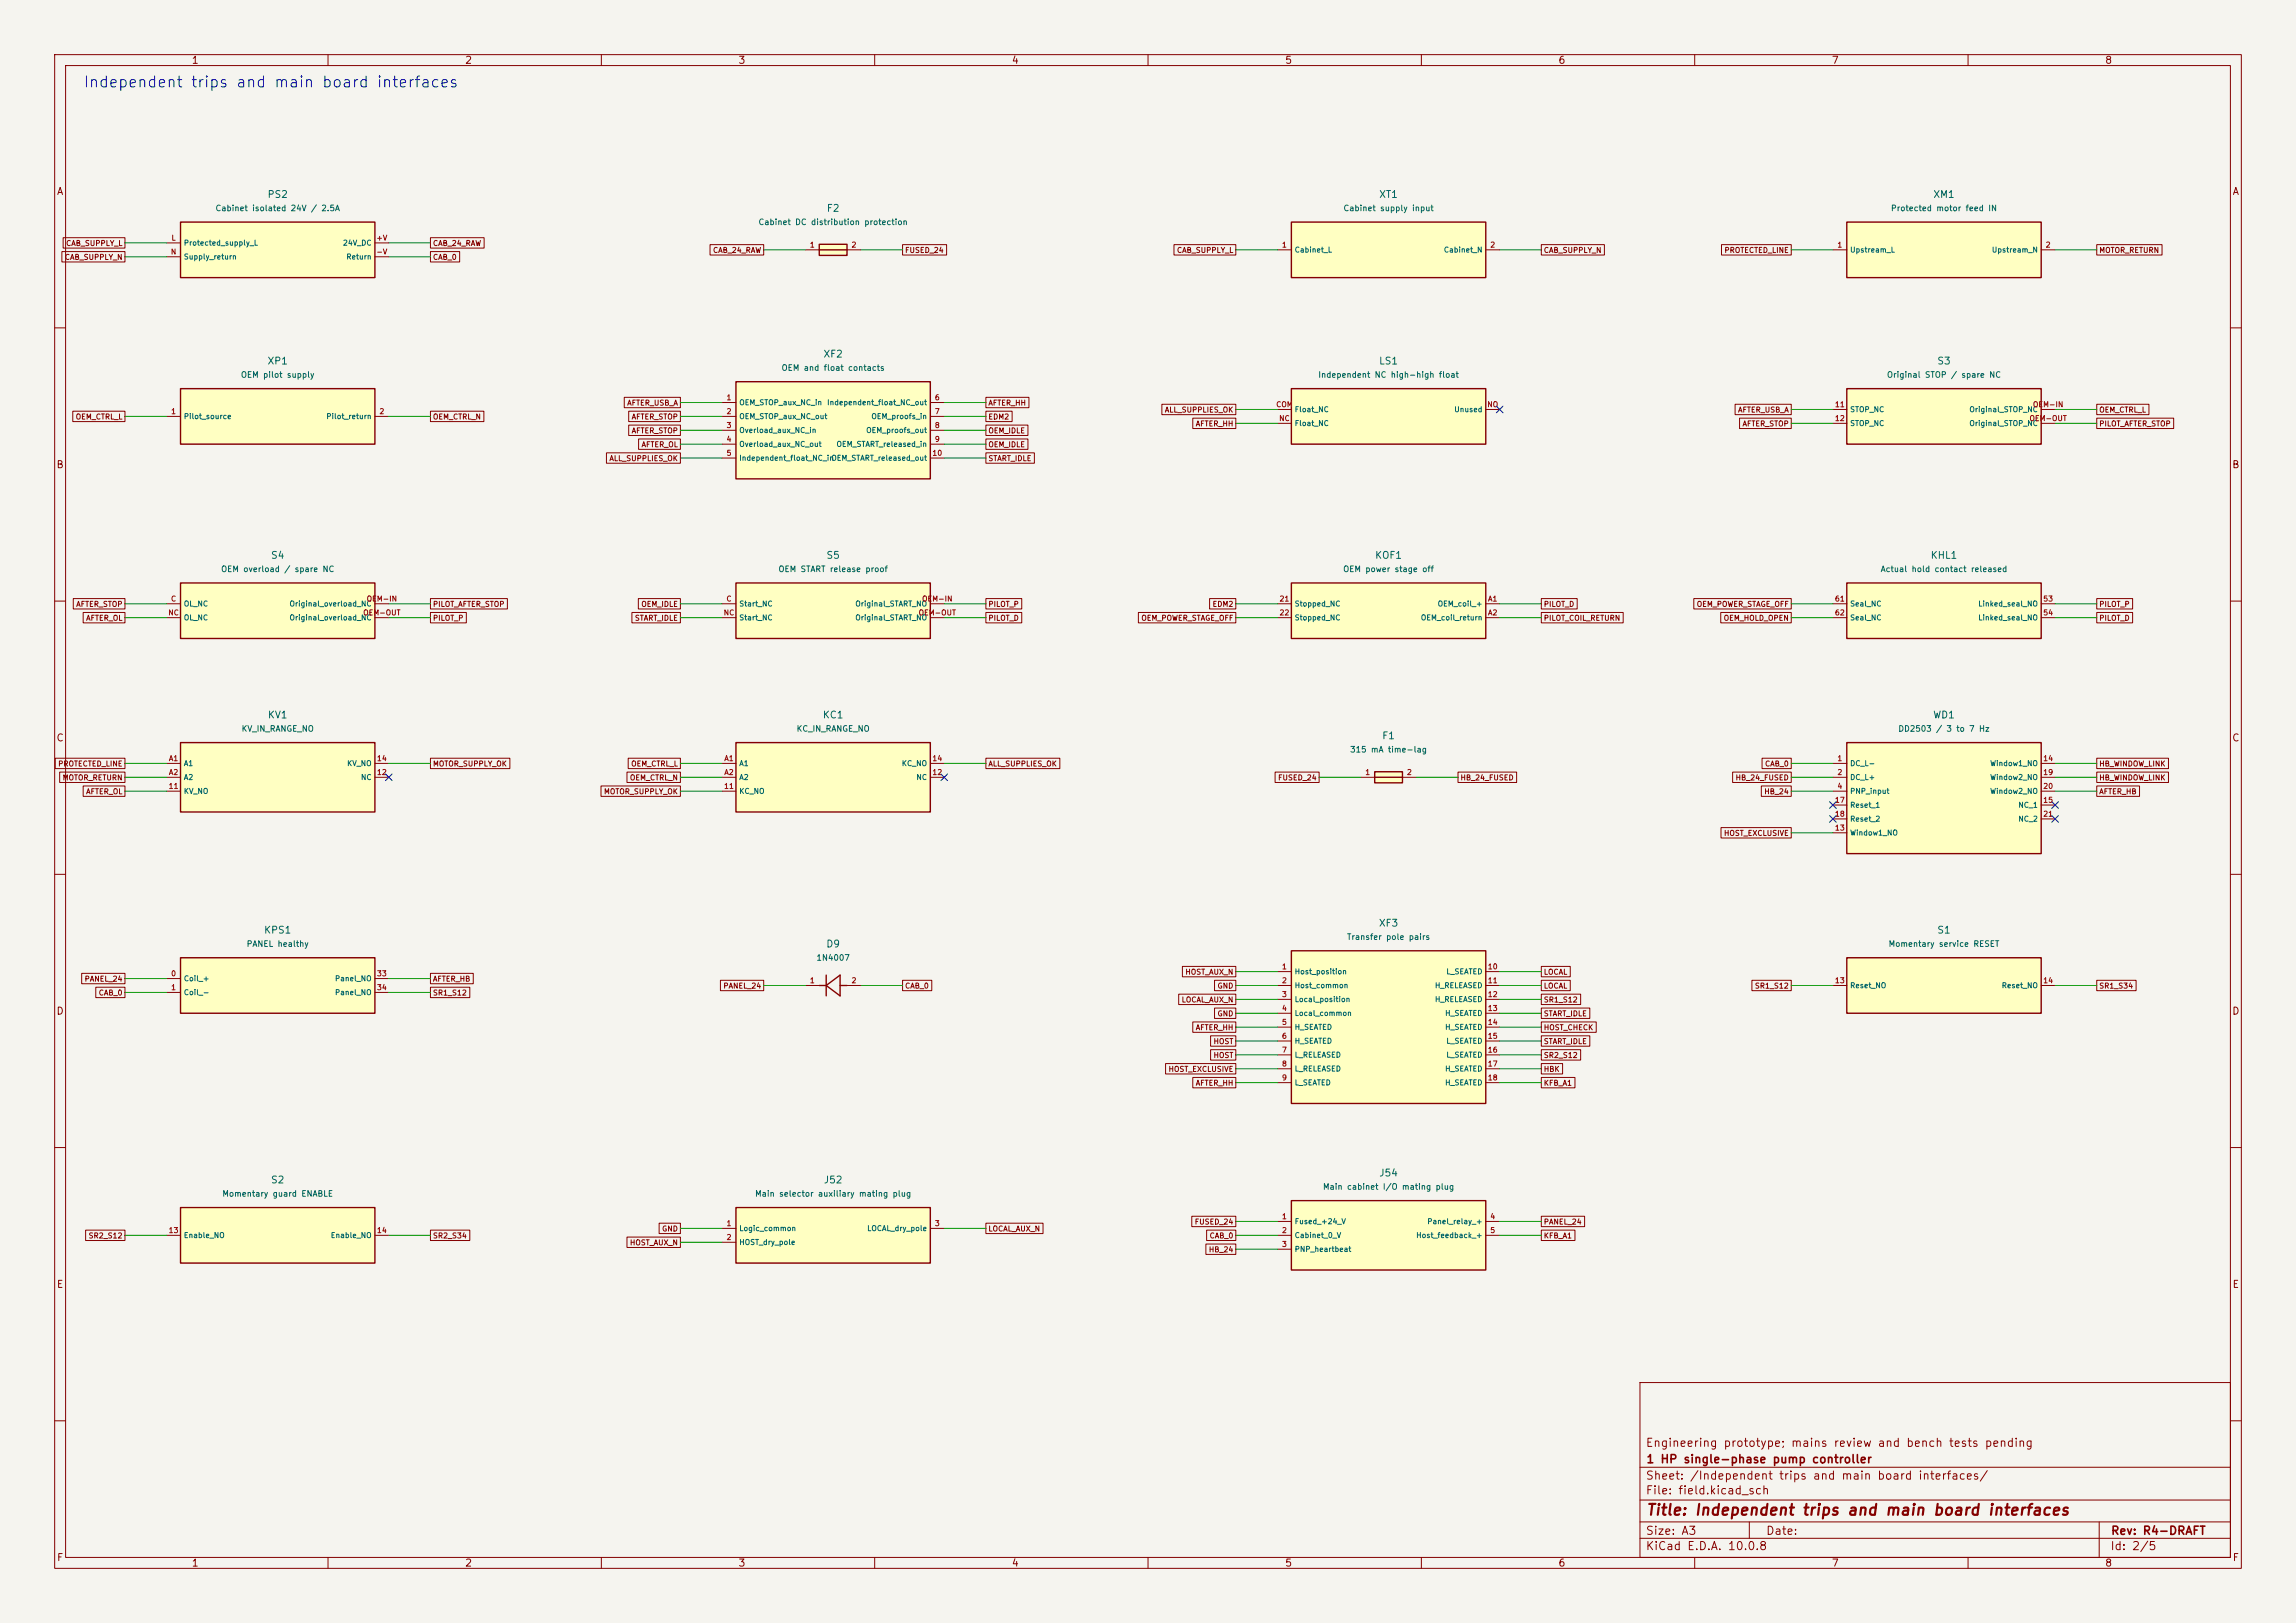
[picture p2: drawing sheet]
<svg xmlns="http://www.w3.org/2000/svg" width="420mm" height="297mm" viewBox="0 0 420 297" stroke-linecap="round" stroke-linejoin="round" font-family="sans-serif">
<defs><g id="words">
<text font-size="2" fill="#0000c2" x="15.1" y="16.5">Independent trips and main board interfaces</text>
<text font-size="2" fill="#840000" x="301" y="277.8">Title: Independent trips and main board interfaces</text>
<g font-size="1.5" fill="#840000">
<text x="300.9" y="265.1">Engineering prototype; mains review and bench tests pending</text>
<text x="301" y="268.1">1 HP single-phase pump controller</text>
<text x="300.9" y="273.8">File: field.kicad_sch</text>
<text x="300.9" y="271.1">Sheet: /Independent trips and main board interfaces/</text>
<text x="300.9" y="281.2">Size: A3</text>
<text x="322.9" y="281.2">Date:</text>
<text x="386" y="281.2">Rev: R4-DRAFT</text>
<text x="300.9" y="284">KiCad E.D.A. 10.0.8</text>
<text x="385.9" y="284">Id: 2/5</text>
</g>
<g font-size="1.3" fill="#840000">
<text x="35" y="12">1</text>
<text x="85" y="12">2</text>
<text x="135" y="12">3</text>
<text x="185" y="12">4</text>
<text x="235" y="12">5</text>
<text x="285" y="12">6</text>
<text x="335" y="12">7</text>
<text x="385" y="12">8</text>
<text x="10.3" y="36">A</text>
<text x="408.3" y="36">A</text>
<text x="10.2" y="86">B</text>
<text x="408.2" y="86">B</text>
<text x="10.2" y="136">C</text>
<text x="408.2" y="136">C</text>
<text x="10.2" y="186">D</text>
<text x="408.2" y="186">D</text>
<text x="10.3" y="236">E</text>
<text x="408.3" y="236">E</text>
<text x="10.3" y="286">F</text>
<text x="35" y="287">1</text>
<text x="85" y="287">2</text>
<text x="135" y="287">3</text>
<text x="185" y="287">4</text>
<text x="235" y="287">5</text>
<text x="285" y="287">6</text>
<text x="335" y="287">7</text>
<text x="385" y="287">8</text>
<text x="408.3" y="286">F</text>
</g>
<g font-size="1.3" fill="#006464">
<text x="48.8" y="36.5">PS2</text>
<text x="151.1" y="39.1">F2</text>
<text x="252.2" y="36.5">XT1</text>
<text x="353.5" y="36.5">XM1</text>
<text x="150.5" y="65.7">XF2</text>
<text x="48.8" y="67">XP1</text>
<text x="252.1" y="67">LS1</text>
<text x="354.3" y="67">S3</text>
<text x="49.5" y="102.6">S4</text>
<text x="151.1" y="102.6">S5</text>
<text x="251.4" y="102.6">KOF1</text>
<text x="353.1" y="102.6">KHL1</text>
<text x="48.9" y="131.8">KV1</text>
<text x="150.4" y="131.8">KC1</text>
<text x="353.5" y="131.8">WD1</text>
<text x="252.7" y="135.6">F1</text>
<text x="48.2" y="171.1">KPS1</text>
<text x="151" y="173.7">D9</text>
<text x="252.1" y="169.9">XF3</text>
<text x="354.3" y="171.1">S1</text>
<text x="252.2" y="215.6">J54</text>
<text x="49.5" y="216.9">S2</text>
<text x="150.6" y="216.9">J52</text>
</g>
<g font-size="1.1" fill="#006464">
<text x="39.3" y="38.9">Cabinet isolated 24V / 2.5A</text>
<text x="138.6" y="41.4">Cabinet DC distribution protection</text>
<text x="245.6" y="38.9">Cabinet supply input</text>
<text x="345.8" y="38.9">Protected motor feed IN</text>
<text x="44" y="69.4">OEM pilot supply</text>
<text x="142.9" y="68.1">OEM and float contacts</text>
<text x="241" y="69.4">Independent NC high-high float</text>
<text x="345.1" y="69.4">Original STOP / spare NC</text>
<text x="40.3" y="104.9">OEM overload / spare NC</text>
<text x="142.3" y="104.9">OEM START release proof</text>
<text x="245.6" y="104.9">OEM power stage off</text>
<text x="343.9" y="104.9">Actual hold contact released</text>
<text x="44.1" y="134.1">KV_IN_RANGE_NO</text>
<text x="145.6" y="134.1">KC_IN_RANGE_NO</text>
<text x="246.9" y="138">315 mA time-lag</text>
<text x="347.1" y="134.1">DD2503 / 3 to 7 Hz</text>
<text x="45" y="173.5">PANEL healthy</text>
<text x="246.3" y="172.2">Transfer pole pairs</text>
<text x="345.4" y="173.5">Momentary service RESET</text>
<text x="149.2" y="176.1">1N4007</text>
<text x="40.6" y="219.2">Momentary guard ENABLE</text>
<text x="138" y="219.2">Main selector auxiliary mating plug</text>
<text x="241.9" y="218">Main cabinet I/O mating plug</text>
</g>
<g font-size="1" fill="#840000">
<text x="11.8" y="47.8">CAB_SUPPLY_N</text>
<text x="12" y="45.2">CAB_SUPPLY_L</text>
<text x="79.1" y="45.2">CAB_24_RAW</text>
<text x="79.1" y="47.8">CAB_0</text>
<text x="130.3" y="46.5">CAB_24_RAW</text>
<text x="165.5" y="46.5">FUSED_24</text>
<text x="215.2" y="46.5">CAB_SUPPLY_L</text>
<text x="282.3" y="46.5">CAB_SUPPLY_N</text>
<text x="315.3" y="46.5">PROTECTED_LINE</text>
<text x="383.9" y="46.5">MOTOR_RETURN</text>
<text x="13.8" y="77">OEM_CTRL_L</text>
<text x="79.1" y="77">OEM_CTRL_N</text>
<text x="114.6" y="74.4">AFTER_USB_A</text>
<text x="115.4" y="77">AFTER_STOP</text>
<text x="180.7" y="74.4">AFTER_HH</text>
<text x="180.7" y="77">EDM2</text>
<text x="213" y="75.7">ALL_SUPPLIES_OK</text>
<text x="317.8" y="75.7">AFTER_USB_A</text>
<text x="383.9" y="75.7">OEM_CTRL_L</text>
<text x="115.4" y="79.5">AFTER_STOP</text>
<text x="117.3" y="82.1">AFTER_OL</text>
<text x="180.7" y="79.5">OEM_IDLE</text>
<text x="180.7" y="82.1">OEM_IDLE</text>
<text x="218.6" y="78.3">AFTER_HH</text>
<text x="318.6" y="78.3">AFTER_STOP</text>
<text x="383.9" y="78.3">PILOT_AFTER_STOP</text>
<text x="111.4" y="84.6">ALL_SUPPLIES_OK</text>
<text x="180.7" y="84.6">START_IDLE</text>
<text x="13.8" y="111.3">AFTER_STOP</text>
<text x="15.7" y="113.8">AFTER_OL</text>
<text x="79.1" y="113.8">PILOT_P</text>
<text x="79.1" y="111.3">PILOT_AFTER_STOP</text>
<text x="116" y="113.8">START_IDLE</text>
<text x="117.2" y="111.3">OEM_IDLE</text>
<text x="180.7" y="111.3">PILOT_P</text>
<text x="180.7" y="113.8">PILOT_D</text>
<text x="208.7" y="113.8">OEM_POWER_STAGE_OFF</text>
<text x="221.7" y="111.3">EDM2</text>
<text x="282.3" y="113.8">PILOT_COIL_RETURN</text>
<text x="282.3" y="111.3">PILOT_D</text>
<text x="310.3" y="111.3">OEM_POWER_STAGE_OFF</text>
<text x="315.2" y="113.8">OEM_HOLD_OPEN</text>
<text x="383.9" y="111.3">PILOT_P</text>
<text x="383.9" y="113.8">PILOT_D</text>
<text x="10.5" y="140.5">PROTECTED_LINE</text>
<text x="11.4" y="143">MOTOR_RETURN</text>
<text x="79.1" y="140.5">MOTOR_SUPPLY_OK</text>
<text x="115.1" y="143">OEM_CTRL_N</text>
<text x="115.4" y="140.5">OEM_CTRL_L</text>
<text x="180.7" y="140.5">ALL_SUPPLIES_OK</text>
<text x="233.7" y="143">FUSED_24</text>
<text x="267.1" y="143">HB_24_FUSED</text>
<text x="317.4" y="143">HB_24_FUSED</text>
<text x="322.8" y="140.5">CAB_0</text>
<text x="383.9" y="140.5">HB_WINDOW_LINK</text>
<text x="383.9" y="143">HB_WINDOW_LINK</text>
<text x="15.7" y="145.6">AFTER_OL</text>
<text x="110.4" y="145.6">MOTOR_SUPPLY_OK</text>
<text x="322.6" y="145.6">HB_24</text>
<text x="383.9" y="145.6">AFTER_HB</text>
<text x="315.3" y="153.2">HOST_EXCLUSIVE</text>
<text x="15.4" y="179.9">PANEL_24</text>
<text x="79.1" y="179.9">AFTER_HB</text>
<text x="216.7" y="178.6">HOST_AUX_N</text>
<text x="282.3" y="178.6">LOCAL</text>
<text x="18" y="182.4">CAB_0</text>
<text x="79.1" y="182.4">SR1_S12</text>
<text x="132.2" y="181.1">PANEL_24</text>
<text x="165.5" y="181.1">CAB_0</text>
<text x="216.1" y="183.7">LOCAL_AUX_N</text>
<text x="222.6" y="181.1">GND</text>
<text x="282.3" y="183.7">SR1_S12</text>
<text x="282.3" y="181.1">LOCAL</text>
<text x="320.9" y="181.1">SR1_S12</text>
<text x="383.9" y="181.1">SR1_S34</text>
<text x="218.6" y="188.7">AFTER_HH</text>
<text x="221.9" y="191.3">HOST</text>
<text x="222.6" y="186.2">GND</text>
<text x="282.3" y="191.3">START_IDLE</text>
<text x="282.3" y="188.7">HOST_CHECK</text>
<text x="282.3" y="186.2">START_IDLE</text>
<text x="213.7" y="196.4">HOST_EXCLUSIVE</text>
<text x="221.9" y="193.8">HOST</text>
<text x="282.3" y="196.4">HBK</text>
<text x="282.3" y="193.8">SR2_S12</text>
<text x="218.6" y="198.9">AFTER_HH</text>
<text x="282.3" y="198.9">KFB_A1</text>
<text x="16.1" y="226.8">SR2_S12</text>
<text x="79.1" y="226.8">SR2_S34</text>
<text x="121" y="225.6">GND</text>
<text x="180.7" y="225.6">LOCAL_AUX_N</text>
<text x="218.5" y="224.3">FUSED_24</text>
<text x="221.2" y="226.8">CAB_0</text>
<text x="282.3" y="224.3">PANEL_24</text>
<text x="282.3" y="226.8">KFB_A1</text>
<text x="115.1" y="228.1">HOST_AUX_N</text>
<text x="221" y="229.4">HB_24</text>
</g>
<g font-size="1" fill="#a90000">
<text x="31.2" y="46.8">N</text>
<text x="31.3" y="44.3">L</text>
<text x="68.8" y="44.3">+V</text>
<text x="68.8" y="46.8">-V</text>
<text x="148" y="45.5">1</text>
<text x="155.7" y="45.5">2</text>
<text x="234.4" y="45.5">1</text>
<text x="272.5" y="45.5">2</text>
<text x="336" y="45.5">1</text>
<text x="374.1" y="45.5">2</text>
<text x="31.2" y="76">1</text>
<text x="69.3" y="76">2</text>
<text x="132.8" y="73.5">1</text>
<text x="132.8" y="76">2</text>
<text x="170.9" y="73.5">6</text>
<text x="170.9" y="76">7</text>
<text x="233.3" y="74.7">COM</text>
<text x="233.9" y="77.3">NC</text>
<text x="272" y="74.7">NO</text>
<text x="335.6" y="74.7">11</text>
<text x="335.6" y="77.3">12</text>
<text x="371.1" y="77.3">OEM-OUT</text>
<text x="371.8" y="74.7">OEM-IN</text>
<text x="132.8" y="78.5">3</text>
<text x="132.8" y="81.1">4</text>
<text x="132.8" y="83.6">5</text>
<text x="170.5" y="83.6">10</text>
<text x="170.9" y="78.5">8</text>
<text x="170.9" y="81.1">9</text>
<text x="30.7" y="112.8">NC</text>
<text x="31.2" y="110.3">C</text>
<text x="66.3" y="112.8">OEM-OUT</text>
<text x="67" y="110.3">OEM-IN</text>
<text x="132.3" y="112.8">NC</text>
<text x="132.8" y="110.3">C</text>
<text x="167.9" y="112.8">OEM-OUT</text>
<text x="168.6" y="110.3">OEM-IN</text>
<text x="234" y="110.3">21</text>
<text x="234" y="112.8">22</text>
<text x="272.1" y="110.3">A1</text>
<text x="272.1" y="112.8">A2</text>
<text x="335.6" y="110.3">61</text>
<text x="335.6" y="112.8">62</text>
<text x="373.7" y="110.3">53</text>
<text x="373.7" y="112.8">54</text>
<text x="30.8" y="139.5">A1</text>
<text x="30.8" y="142">A2</text>
<text x="68.9" y="142">12</text>
<text x="68.9" y="139.5">14</text>
<text x="132.4" y="139.5">A1</text>
<text x="132.4" y="142">A2</text>
<text x="170.5" y="142">12</text>
<text x="170.5" y="139.5">14</text>
<text x="249.6" y="142">1</text>
<text x="257.3" y="142">2</text>
<text x="336" y="139.5">1</text>
<text x="336" y="142">2</text>
<text x="373.7" y="139.5">14</text>
<text x="373.7" y="142">19</text>
<text x="30.8" y="144.6">11</text>
<text x="132.4" y="144.6">11</text>
<text x="335.6" y="147.1">17</text>
<text x="335.6" y="149.7">18</text>
<text x="336" y="144.6">4</text>
<text x="373.7" y="147.1">15</text>
<text x="373.7" y="144.6">20</text>
<text x="373.7" y="149.7">21</text>
<text x="335.6" y="152.2">13</text>
<text x="31.2" y="178.9">0</text>
<text x="68.9" y="178.9">33</text>
<text x="234.4" y="177.6">1</text>
<text x="272.1" y="177.6">10</text>
<text x="31.2" y="181.4">1</text>
<text x="68.9" y="181.4">34</text>
<text x="148" y="180.1">1</text>
<text x="155.7" y="180.1">2</text>
<text x="234.4" y="180.1">2</text>
<text x="234.4" y="182.7">3</text>
<text x="234.4" y="185.2">4</text>
<text x="272.1" y="180.1">11</text>
<text x="272.1" y="182.7">12</text>
<text x="272.1" y="185.2">13</text>
<text x="335.6" y="180.1">13</text>
<text x="373.7" y="180.1">14</text>
<text x="234.4" y="187.8">5</text>
<text x="234.4" y="190.3">6</text>
<text x="272.1" y="187.8">14</text>
<text x="272.1" y="190.3">15</text>
<text x="234.4" y="192.8">7</text>
<text x="234.4" y="195.4">8</text>
<text x="234.4" y="197.9">9</text>
<text x="272.1" y="192.8">16</text>
<text x="272.1" y="195.4">17</text>
<text x="272.1" y="197.9">18</text>
<text x="30.8" y="225.9">13</text>
<text x="68.9" y="225.9">14</text>
<text x="132.8" y="224.6">1</text>
<text x="132.8" y="227.1">2</text>
<text x="170.9" y="224.6">3</text>
<text x="234.4" y="223.3">1</text>
<text x="234.4" y="225.9">2</text>
<text x="272.5" y="223.3">4</text>
<text x="272.5" y="225.9">5</text>
<text x="234.4" y="228.4">3</text>
</g>
<g font-size="1" fill="#006464">
<text x="33.5" y="45.2">Protected_supply_L</text>
<text x="33.5" y="47.7">Supply_return</text>
<text x="62.6" y="45.2">24V_DC</text>
<text x="63.3" y="47.7">Return</text>
<text x="236.7" y="46.4">Cabinet_L</text>
<text x="264" y="46.4">Cabinet_N</text>
<text x="338.3" y="46.4">Upstream_L</text>
<text x="364.3" y="46.4">Upstream_N</text>
<text x="33.5" y="76.9">Pilot_source</text>
<text x="59.6" y="76.9">Pilot_return</text>
<text x="135.1" y="74.4">OEM_STOP_aux_NC_in</text>
<text x="135.1" y="76.9">OEM_STOP_aux_NC_out</text>
<text x="151.2" y="74.4">Independent_float_NC_out</text>
<text x="159.3" y="76.9">OEM_proofs_in</text>
<text x="236.7" y="75.6">Float_NC</text>
<text x="265.9" y="75.6">Unused</text>
<text x="338.3" y="75.6">STOP_NC</text>
<text x="360.1" y="75.6">Original_STOP_NC</text>
<text x="135.1" y="79.5">Overload_aux_NC_in</text>
<text x="135.1" y="82">Overload_aux_NC_out</text>
<text x="152.9" y="82">OEM_START_released_in</text>
<text x="158.3" y="79.5">OEM_proofs_out</text>
<text x="236.7" y="78.2">Float_NC</text>
<text x="338.3" y="78.2">STOP_NC</text>
<text x="360.1" y="78.2">Original_STOP_NC</text>
<text x="135.1" y="84.5">Independent_float_NC_in</text>
<text x="152" y="84.5">OEM_START_released_out</text>
<text x="33.5" y="111.2">OL_NC</text>
<text x="33.5" y="113.7">OL_NC</text>
<text x="52.9" y="111.2">Original_overload_NC</text>
<text x="52.9" y="113.7">Original_overload_NC</text>
<text x="135.1" y="111.2">Start_NC</text>
<text x="135.1" y="113.7">Start_NC</text>
<text x="156.4" y="111.2">Original_START_NO</text>
<text x="156.4" y="113.7">Original_START_NO</text>
<text x="236.7" y="111.2">Stopped_NC</text>
<text x="236.7" y="113.7">Stopped_NC</text>
<text x="259.8" y="113.7">OEM_coil_return</text>
<text x="262.9" y="111.2">OEM_coil_+</text>
<text x="338.3" y="111.2">Seal_NC</text>
<text x="338.3" y="113.7">Seal_NC</text>
<text x="361.8" y="111.2">Linked_seal_NO</text>
<text x="361.8" y="113.7">Linked_seal_NO</text>
<text x="33.5" y="140.4">A1</text>
<text x="33.5" y="143">A2</text>
<text x="63.4" y="140.4">KV_NO</text>
<text x="65.9" y="143">NC</text>
<text x="135.1" y="140.4">A1</text>
<text x="135.1" y="143">A2</text>
<text x="164.9" y="140.4">KC_NO</text>
<text x="167.5" y="143">NC</text>
<text x="338.3" y="140.4">DC_L-</text>
<text x="338.3" y="143">DC_L+</text>
<text x="363.9" y="140.4">Window1_NO</text>
<text x="363.9" y="143">Window2_NO</text>
<text x="33.5" y="145.5">KV_NO</text>
<text x="135.1" y="145.5">KC_NO</text>
<text x="338.3" y="145.5">PNP_input</text>
<text x="338.3" y="148">Reset_1</text>
<text x="363.9" y="145.5">Window2_NO</text>
<text x="369.1" y="148">NC_1</text>
<text x="338.3" y="153.1">Window1_NO</text>
<text x="338.3" y="150.6">Reset_2</text>
<text x="369.1" y="150.6">NC_2</text>
<text x="33.5" y="179.8">Coil_+</text>
<text x="61.2" y="179.8">Panel_NO</text>
<text x="236.7" y="178.5">Host_position</text>
<text x="264.5" y="178.5">L_SEATED</text>
<text x="33.5" y="182.3">Coil_-</text>
<text x="61.2" y="182.3">Panel_NO</text>
<text x="236.7" y="181.1">Host_common</text>
<text x="236.7" y="183.6">Local_position</text>
<text x="262.4" y="181.1">H_RELEASED</text>
<text x="262.4" y="183.6">H_RELEASED</text>
<text x="338.3" y="181.1">Reset_NO</text>
<text x="366.1" y="181.1">Reset_NO</text>
<text x="236.7" y="186.1">Local_common</text>
<text x="236.7" y="188.7">H_SEATED</text>
<text x="236.7" y="191.2">H_SEATED</text>
<text x="264.2" y="186.1">H_SEATED</text>
<text x="264.2" y="188.7">H_SEATED</text>
<text x="264.5" y="191.2">L_SEATED</text>
<text x="236.7" y="193.8">L_RELEASED</text>
<text x="236.7" y="196.3">L_RELEASED</text>
<text x="264.2" y="196.3">H_SEATED</text>
<text x="264.5" y="193.8">L_SEATED</text>
<text x="236.7" y="198.8">L_SEATED</text>
<text x="264.2" y="198.8">H_SEATED</text>
<text x="33.5" y="226.8">Enable_NO</text>
<text x="60.4" y="226.8">Enable_NO</text>
<text x="135.1" y="225.5">Logic_common</text>
<text x="158.5" y="225.5">LOCAL_dry_pole</text>
<text x="236.7" y="224.2">Fused_+24_V</text>
<text x="236.7" y="226.8">Cabinet_0_V</text>
<text x="259" y="226.8">Host_feedback_+</text>
<text x="261" y="224.2">Panel_relay_+</text>
<text x="135.1" y="228">HOST_dry_pole</text>
<text x="236.7" y="229.3">PNP_heartbeat</text>
</g>
</g></defs>
<path d="M0 0h420v297h-420z" fill="#f5f4ef" stroke="#f5f4ef" stroke-width=".18"/>
<g fill="none" stroke="#840000" stroke-width=".18">
<path d="M10 10h400v277h-400zM12 12h396v273h-396zM60 10v2M110 10v2M160 10v2M210 10v2M260 10v2M310 10v2M360 10v2M10 60h2M408 60h2M10 110h2"/>
<path d="M408 110h2M10 160h2M408 160h2M10 210h2M408 210h2M300 253h108v32h-108zM10 260h2M300 278.5h108M300 274.5h108M300 268.5h108M320 278.5v3M384 278.5v6.5"/>
<path d="M408 260h2M60 285v2M110 285v2M160 285v2M210 285v2M260 285v2M300 281.5h108M310 285v2M360 285v2"/>
</g>
<path d="M149.9 44.7h5v2h-5z" fill="#ffffc2"/>
<path d="M149.9 44.7h5v2h-5zM149.9 45.7h5M151.1 178.4v3.8M149.9 180.3h1.2M151.1 180.3l2.6-1.9v3.8zM153.7 180.3h1.2" fill="none" stroke="#840000" stroke-width=".25"/>
<path d="M147.3 45.7h2.6M154.9 45.7h2.6M147.3 180.3h2.6M154.9 180.3h2.6" fill="none" stroke="#840000" stroke-width=".18"/>
<path d="M236.2 219.7h35.6v12.7h-35.6z" fill="#ffffc2"/>
<path d="M236.2 219.7h35.6v12.7h-35.6z" fill="none" stroke="#840000" stroke-width=".25"/>
<path d="M233.7 223.5h2.5M233.7 226.1h2.5M233.7 228.6h2.5M271.8 223.5h2.5M271.8 226.1h2.5" fill="none" stroke="#840000" stroke-width=".18"/>
<path d="M236.2 174h35.6v27.9h-35.6z" fill="#ffffc2"/>
<path d="M236.2 174h35.6v27.9h-35.6z" fill="none" stroke="#840000" stroke-width=".25"/>
<g fill="none" stroke="#840000" stroke-width=".18">
<path d="M233.7 177.8h2.5M271.8 177.8h2.5M233.7 180.3h2.5M233.7 182.9h2.5M233.7 185.4h2.5M233.7 188h2.5M233.7 190.5h2.5M233.7 193h2.5M233.7 195.6h2.5M233.7 198.1h2.5M271.8 180.3h2.5M271.8 182.9h2.5"/>
<path d="M271.8 185.4h2.5M271.8 188h2.5M271.8 190.5h2.5M271.8 193h2.5M271.8 195.6h2.5M271.8 198.1h2.5"/>
</g>
<path d="M251.5 141.2h5v2.1h-5z" fill="#ffffc2"/>
<path d="M251.5 141.2h5v2.1h-5zM251.5 142.2h5" fill="none" stroke="#840000" stroke-width=".25"/>
<path d="M248.9 142.2h2.6M256.5 142.2h2.6" fill="none" stroke="#840000" stroke-width=".18"/>
<path d="M236.2 106.7h35.6v10.1h-35.6z" fill="#ffffc2"/>
<path d="M236.2 106.7h35.6v10.1h-35.6z" fill="none" stroke="#840000" stroke-width=".25"/>
<path d="M233.7 110.5h2.5M233.7 113h2.5M271.8 110.5h2.5M271.8 113h2.5" fill="none" stroke="#840000" stroke-width=".18"/>
<path d="M236.2 71.1h35.6v10.2h-35.6z" fill="#ffffc2"/>
<path d="M236.2 71.1h35.6v10.2h-35.6z" fill="none" stroke="#840000" stroke-width=".25"/>
<path d="M233.7 74.9h2.5M233.7 77.5h2.5M271.8 74.9h2.5" fill="none" stroke="#840000" stroke-width=".18"/>
<path d="M236.2 40.6h35.6v10.2h-35.6z" fill="#ffffc2"/>
<path d="M236.2 40.6h35.6v10.2h-35.6z" fill="none" stroke="#840000" stroke-width=".25"/>
<path d="M233.7 45.7h2.5M271.8 45.7h2.5" fill="none" stroke="#840000" stroke-width=".18"/>
<path d="M33 221h35.6v10.1h-35.6z" fill="#ffffc2"/>
<path d="M33 221h35.6v10.1h-35.6z" fill="none" stroke="#840000" stroke-width=".25"/>
<path d="M30.5 226.1h2.5M68.6 226.1h2.5" fill="none" stroke="#840000" stroke-width=".18"/>
<path d="M33 175.3h35.6v10.1h-35.6z" fill="#ffffc2"/>
<path d="M33 175.3h35.6v10.1h-35.6z" fill="none" stroke="#840000" stroke-width=".25"/>
<path d="M30.5 179.1h2.5M68.6 179.1h2.5M30.5 181.6h2.5M68.6 181.6h2.5" fill="none" stroke="#840000" stroke-width=".18"/>
<path d="M33 135.9h35.6v12.7h-35.6z" fill="#ffffc2"/>
<path d="M33 135.9h35.6v12.7h-35.6z" fill="none" stroke="#840000" stroke-width=".25"/>
<path d="M30.5 139.7h2.5M68.6 139.7h2.5M30.5 144.8h2.5M30.5 142.2h2.5M68.6 142.2h2.5" fill="none" stroke="#840000" stroke-width=".18"/>
<path d="M33 106.7h35.6v10.1h-35.6z" fill="#ffffc2"/>
<path d="M33 106.7h35.6v10.1h-35.6z" fill="none" stroke="#840000" stroke-width=".25"/>
<path d="M30.5 110.5h2.5M30.5 113h2.5M68.6 110.5h2.5M68.6 113h2.5" fill="none" stroke="#840000" stroke-width=".18"/>
<path d="M134.6 221h35.6v10.1h-35.6z" fill="#ffffc2"/>
<path d="M134.6 221h35.6v10.1h-35.6z" fill="none" stroke="#840000" stroke-width=".25"/>
<path d="M132.1 224.8h2.5M132.1 227.3h2.5M170.2 224.8h2.5" fill="none" stroke="#840000" stroke-width=".18"/>
<path d="M33 40.6h35.6v10.2h-35.6z" fill="#ffffc2"/>
<path d="M33 40.6h35.6v10.2h-35.6z" fill="none" stroke="#840000" stroke-width=".25"/>
<path d="M30.5 44.5h2.5M30.5 47h2.5M68.6 44.5h2.5M68.6 47h2.5" fill="none" stroke="#840000" stroke-width=".18"/>
<path d="M33 71.1h35.6v10.2h-35.6z" fill="#ffffc2"/>
<path d="M33 71.1h35.6v10.2h-35.6z" fill="none" stroke="#840000" stroke-width=".25"/>
<path d="M30.5 76.2h2.5M68.6 76.2h2.5" fill="none" stroke="#840000" stroke-width=".18"/>
<path d="M337.8 175.3h35.6v10.1h-35.6z" fill="#ffffc2"/>
<path d="M337.8 175.3h35.6v10.1h-35.6z" fill="none" stroke="#840000" stroke-width=".25"/>
<path d="M335.3 180.3h2.5M373.4 180.3h2.5" fill="none" stroke="#840000" stroke-width=".18"/>
<path d="M337.8 135.9h35.6v20.3h-35.6z" fill="#ffffc2"/>
<path d="M337.8 135.9h35.6v20.3h-35.6z" fill="none" stroke="#840000" stroke-width=".25"/>
<path d="M335.3 139.7h2.5M373.4 139.7h2.5M335.3 142.2h2.5M335.3 144.8h2.5M335.3 152.4h2.5M335.3 147.3h2.5M335.3 149.9h2.5M373.4 142.2h2.5M373.4 144.8h2.5M373.4 147.3h2.5M373.4 149.9h2.5" fill="none" stroke="#840000" stroke-width=".18"/>
<path d="M337.8 106.7h35.6v10.1h-35.6z" fill="#ffffc2"/>
<path d="M337.8 106.7h35.6v10.1h-35.6z" fill="none" stroke="#840000" stroke-width=".25"/>
<path d="M335.3 110.5h2.5M335.3 113h2.5M373.4 110.5h2.5M373.4 113h2.5" fill="none" stroke="#840000" stroke-width=".18"/>
<path d="M337.8 71.1h35.6v10.2h-35.6z" fill="#ffffc2"/>
<path d="M337.8 71.1h35.6v10.2h-35.6z" fill="none" stroke="#840000" stroke-width=".25"/>
<path d="M335.3 74.9h2.5M335.3 77.5h2.5M373.4 74.9h2.5M373.4 77.5h2.5" fill="none" stroke="#840000" stroke-width=".18"/>
<path d="M337.8 40.6h35.6v10.2h-35.6z" fill="#ffffc2"/>
<path d="M337.8 40.6h35.6v10.2h-35.6z" fill="none" stroke="#840000" stroke-width=".25"/>
<path d="M335.3 45.7h2.5M373.4 45.7h2.5" fill="none" stroke="#840000" stroke-width=".18"/>
<path d="M134.6 135.9h35.6v12.7h-35.6z" fill="#ffffc2"/>
<path d="M134.6 135.9h35.6v12.7h-35.6z" fill="none" stroke="#840000" stroke-width=".25"/>
<path d="M132.1 139.7h2.5M170.2 139.7h2.5M132.1 144.8h2.5M132.1 142.2h2.5M170.2 142.2h2.5" fill="none" stroke="#840000" stroke-width=".18"/>
<path d="M134.6 106.7h35.6v10.1h-35.6z" fill="#ffffc2"/>
<path d="M134.6 106.7h35.6v10.1h-35.6z" fill="none" stroke="#840000" stroke-width=".25"/>
<path d="M132.1 110.5h2.5M132.1 113h2.5M170.2 110.5h2.5M170.2 113h2.5" fill="none" stroke="#840000" stroke-width=".18"/>
<path d="M134.6 69.9h35.6v17.7h-35.6z" fill="#ffffc2"/>
<path d="M134.6 69.9h35.6v17.7h-35.6z" fill="none" stroke="#840000" stroke-width=".25"/>
<g fill="none" stroke="#840000" stroke-width=".18">
<path d="M11.3 46h11.6v1.9h-11.6zM11.5 43.5h11.4v1.9h-11.4zM78.7 43.5h9.9v1.9h-9.9zM78.7 46h5.4v1.9h-5.4zM129.9 44.8h9.8v1.9h-9.8zM165.1 44.8h8.1v1.9h-8.1zM214.7 44.8h11.4v1.9h-11.4zM281.9 44.8h11.6v1.9h-11.6zM314.9 44.8h12.8v1.9h-12.8zM383.5 44.8h12v1.9h-12zM13.3 75.2h9.6v2h-9.6zM78.7 75.2h9.8v2h-9.8z"/>
<path d="M114.2 72.7h10.3v1.9h-10.3zM115 75.2h9.5v2h-9.5zM115 77.8h9.5v1.9h-9.5zM132.1 73.7h2.5M132.1 76.2h2.5M132.1 78.7h2.5M170.2 73.7h2.5M170.2 76.2h2.5M170.2 78.7h2.5M180.3 72.7h7.9v1.9h-7.9zM180.3 75.2h4.8v2h-4.8zM180.3 77.8h7.7v1.9h-7.7z"/>
<path d="M212.5 74h13.6v1.9h-13.6zM218.2 76.5h7.9v1.9h-7.9zM317.4 74h10.3v1.9h-10.3zM318.2 76.5h9.5v1.9h-9.5zM383.5 76.5h14.1v1.9h-14.1zM383.5 74h9.6v1.9h-9.6zM110.9 82.9h13.6v1.9h-13.6zM116.8 80.3h7.7v1.9h-7.7zM132.1 81.3h2.5M132.1 83.8h2.5M170.2 81.3h2.5M170.2 83.8h2.5"/>
<path d="M180.3 80.3h7.7v1.9h-7.7zM180.3 82.9h8.9v1.9h-8.9zM13.4 109.5h9.5v1.9h-9.5zM15.2 112.1h7.7v1.9h-7.7zM78.7 112.1h6.6v1.9h-6.6zM78.7 109.5h14.1v1.9h-14.1zM115.6 112.1h8.9v1.9h-8.9zM116.8 109.5h7.7v1.9h-7.7zM180.3 109.5h6.6v1.9h-6.6zM180.3 112.1h6.6v1.9h-6.6zM208.2 112.1h17.9v1.9h-17.9zM221.3 109.5h4.8v1.9h-4.8z"/>
<path d="M281.9 112.1h15v1.9h-15zM281.9 109.5h6.6v1.9h-6.6zM309.8 109.5h17.9v1.9h-17.9zM314.8 112.1h12.9v1.9h-12.9zM383.5 109.5h6.6v1.9h-6.6zM383.5 112.1h6.6v1.9h-6.6zM10.1 138.7h12.8v2h-12.8zM78.7 138.7h14.6v2h-14.6zM114.9 138.7h9.6v2h-9.6zM180.3 138.7h13.6v2h-13.6zM322.3 138.7h5.4v2h-5.4zM383.5 138.7h13.2v2h-13.2z"/>
<path d="M10.9 141.3h12v1.9h-12zM15.2 143.8h7.7v1.9h-7.7zM109.9 143.8h14.6v1.9h-14.6zM114.7 141.3h9.8v1.9h-9.8zM233.2 141.3h8.1v1.9h-8.1zM266.7 141.3h10.7v1.9h-10.7zM314.8 151.4h12.9v2h-12.9zM316.9 141.3h10.8v1.9h-10.8zM322.2 143.8h5.5v1.9h-5.5zM383.5 141.3h13.2v1.9h-13.2zM383.5 143.8h7.9v1.9h-7.9zM14.9 178.1h8v1.9h-8z"/>
<path d="M78.7 178.1h7.9v1.9h-7.9zM131.8 179.4h7.9v1.9h-7.9zM165.1 179.4h5.3v1.9h-5.3zM216.3 176.8h9.8v2h-9.8zM222.2 179.4h3.9v1.9h-3.9zM281.9 179.4h5.3v1.9h-5.3zM281.9 176.8h5.3v2h-5.3zM320.5 179.4h7.2v1.9h-7.2zM383.5 179.4h7.2v1.9h-7.2zM17.5 180.7h5.4v1.9h-5.4zM78.7 180.7h7.2v1.9h-7.2zM213.2 194.6h12.9v1.9h-12.9z"/>
<path d="M215.6 181.9h10.5v1.9h-10.5zM218.2 197.2h7.9v1.9h-7.9zM218.2 187h7.9v1.9h-7.9zM221.4 192.1h4.7v1.9h-4.7zM221.4 189.5h4.7v2h-4.7zM222.2 184.5h3.9v1.9h-3.9zM281.9 197.2h6.2v1.9h-6.2zM281.9 194.6h3.9v1.9h-3.9zM281.9 192.1h7.2v1.9h-7.2zM281.9 189.5h8.9v2h-8.9zM281.9 187h10.1v1.9h-10.1zM281.9 184.5h8.9v1.9h-8.9z"/>
<path d="M281.9 181.9h7.2v1.9h-7.2zM15.7 225.1h7.2v1.9h-7.2zM78.7 225.1h7.2v1.9h-7.2zM114.7 226.4h9.8v1.9h-9.8zM120.6 223.8h3.9v1.9h-3.9zM180.3 223.8h10.5v1.9h-10.5zM218 222.6h8.1v1.9h-8.1zM220.6 227.6h5.5v2h-5.5zM220.7 225.1h5.4v1.9h-5.4zM281.9 222.6h8v1.9h-8zM281.9 225.1h6.2v1.9h-6.2z"/>
</g>
<g fill="none" stroke="#009600" stroke-width=".18">
<path d="M22.9 47h7.6M22.9 44.5h7.6M71.1 47h7.6M71.1 44.5h7.6M139.7 45.7h7.6M157.5 45.7h7.6M226.1 45.7h7.6M274.3 45.7h7.6M327.7 45.7h7.6M375.9 45.7h7.6M22.9 76.2h7.6M71.1 76.2h7.6"/>
<path d="M124.5 76.2h7.6M124.5 78.7h7.6M124.5 73.7h7.6M172.7 76.2h7.6M172.7 78.7h7.6M172.7 73.7h7.6M226.1 74.9h7.6M226.1 77.5h7.6M327.7 74.9h7.6M327.7 77.5h7.6M375.9 74.9h7.6M375.9 77.5h7.6"/>
<path d="M124.5 81.3h7.6M124.5 83.8h7.6M172.7 81.3h7.6M172.7 83.8h7.6M22.9 110.5h7.6M22.9 113h7.6M71.1 110.5h7.6M71.1 113h7.6M124.5 110.5h7.6M124.5 113h7.6M172.7 110.5h7.6M172.7 113h7.6"/>
<path d="M226.1 110.5h7.6M226.1 113h7.6M274.3 110.5h7.6M274.3 113h7.6M327.7 110.5h7.6M327.7 113h7.6M375.9 110.5h7.6M375.9 113h7.6M22.9 139.7h7.6M71.1 139.7h7.6M124.5 139.7h7.6M172.7 139.7h7.6"/>
<path d="M327.7 139.7h7.6M375.9 139.7h7.6M22.9 142.2h7.6M22.9 144.8h7.6M124.5 142.2h7.6M124.5 144.8h7.6M241.3 142.2h7.6M259.1 142.2h7.6M327.7 142.2h7.6M327.7 144.8h7.6M327.7 152.4h7.6M375.9 142.2h7.6"/>
<path d="M375.9 144.8h7.6M22.9 179.1h7.6M71.1 179.1h7.6M226.1 177.8h7.6M274.3 177.8h7.6M22.9 181.6h7.6M71.1 181.6h7.6M139.7 180.3h7.6M157.5 180.3h7.6M226.1 180.3h7.6M226.1 193h7.6M226.1 190.5h7.6"/>
<path d="M226.1 182.9h7.6M226.1 185.4h7.6M226.1 188h7.6M226.1 195.6h7.6M226.1 198.1h7.6M274.3 180.3h7.6M274.3 193h7.6M274.3 190.5h7.6M274.3 182.9h7.6M274.3 185.4h7.6M274.3 188h7.6M274.3 195.6h7.6"/>
<path d="M274.3 198.1h7.6M327.7 180.3h7.6M375.9 180.3h7.6M22.9 226.1h7.6M71.1 226.1h7.6M124.5 224.8h7.6M124.5 227.3h7.6M172.7 224.8h7.6M226.1 226.1h7.6M226.1 223.5h7.6M226.1 228.6h7.6M274.3 226.1h7.6"/>
<path d="M274.3 223.5h7.6"/>
</g>
<g fill="none" stroke="#000084" stroke-width=".18">
<path d="M273.7 74.3l1.2 1.2M274.9 74.3l-1.2 1.2M70.5 141.6l1.2 1.2M71.7 141.6l-1.2 1.2M172.1 141.6l1.2 1.2M173.3 141.6l-1.2 1.2M334.7 146.7l1.2 1.2M334.7 149.3l1.2 1.2M335.9 146.7l-1.2 1.2M335.9 149.3l-1.2 1.2M375.3 146.7l1.2 1.2M375.3 149.3l1.2 1.2"/>
<path d="M376.5 146.7l-1.2 1.2M376.5 149.3l-1.2 1.2"/>
</g>
<use href="#words"/>
</svg>
